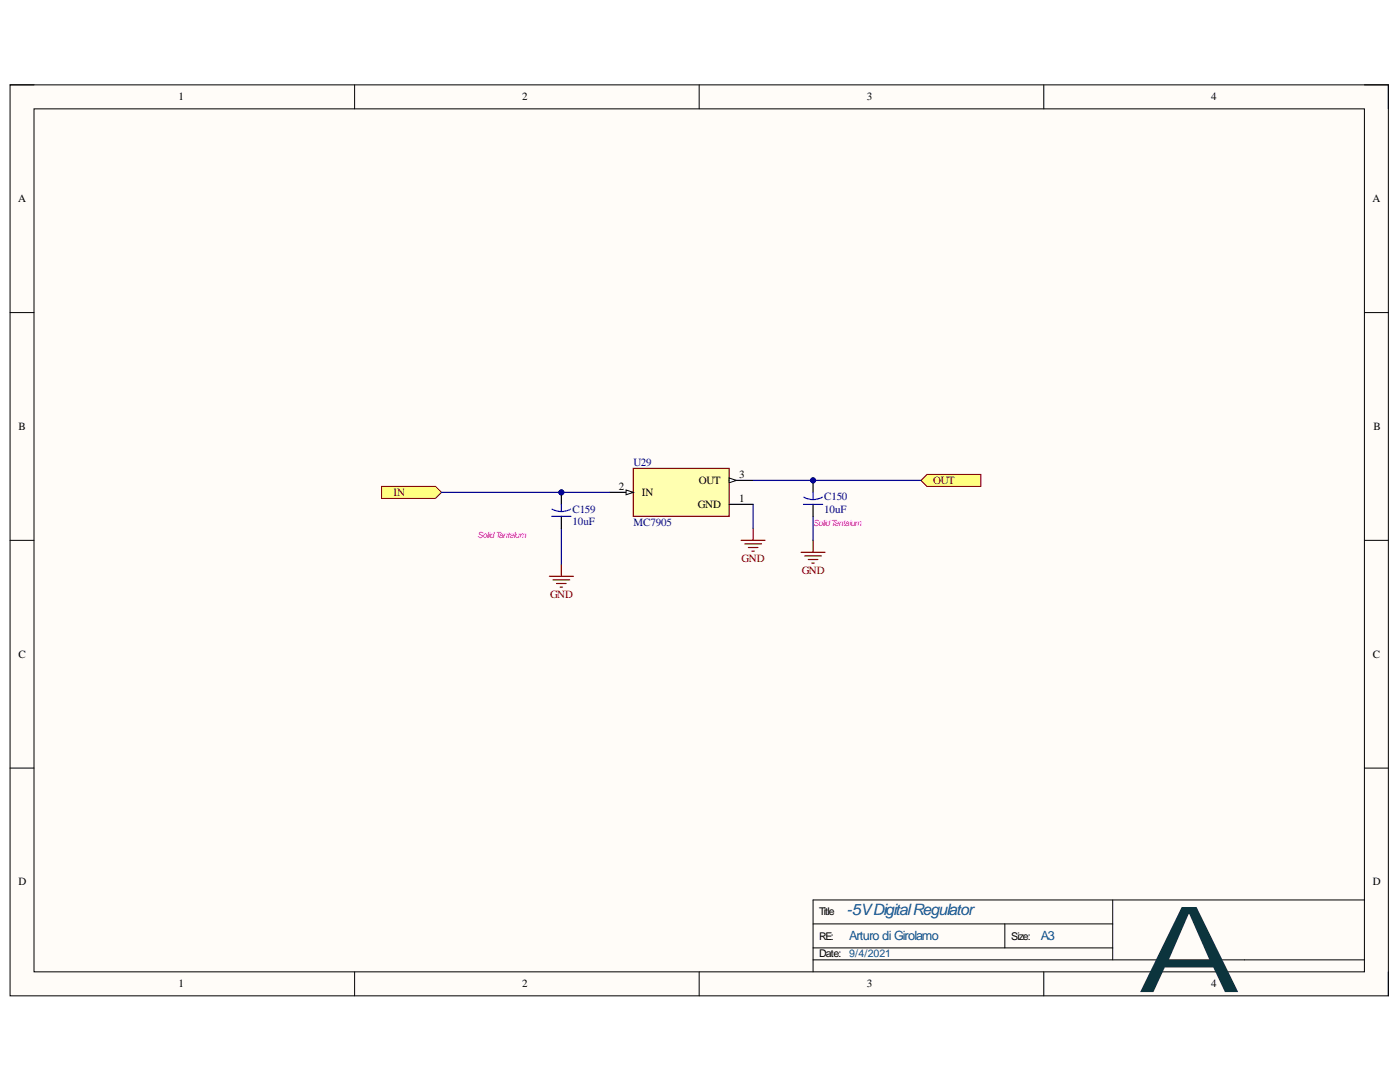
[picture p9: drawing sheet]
<svg xmlns="http://www.w3.org/2000/svg" width="279mm" height="216mm" viewBox="0 0 279 216" stroke-linecap="round" stroke-linejoin="round" font-family="sans-serif">
<defs><g id="words">
<text font-size="23.9" fill="#0c343d" x="226.9" y="198">A</text>
<text font-size="3.1" fill="#0b5394" x="169" y="182.7">-5VDigitalRegulator</text>
<g font-size="2.5" fill="#0b5394">
<text x="169.5" y="187.6">Arturo di Girolamo</text>
<text x="207.7" y="187.6">A3</text>
</g>
<g font-size="2.2">
<text x="35.6" y="20">1</text>
<text x="104.2" y="20">2</text>
<text x="173" y="20">3</text>
<text x="241.7" y="20">4</text>
<text x="3.6" y="40.3">A</text>
<text x="273.9" y="40.3">A</text>
<text x="3.7" y="85.8">B</text>
<text x="274.1" y="85.8">B</text>
<text x="147.5" y="95.4">3</text>
<text x="123.5" y="97.8">2</text>
<text x="128.1" y="98.9">IN</text>
<text x="139.3" y="101.3">GND</text>
<text x="139.5" y="96.6">OUT</text>
<text x="147.5" y="100.1">1</text>
<text x="3.7" y="131.2">C</text>
<text x="274" y="131.2">C</text>
<text x="3.7" y="176.6">D</text>
<text x="274" y="176.6">D</text>
<text x="35.6" y="197">1</text>
<text x="104.2" y="197">2</text>
<text x="173" y="197">3</text>
<text x="241.7" y="197">4</text>
</g>
<g font-size="2.2" fill="#000080">
<text x="126.4" y="92.9">U29</text>
<text x="164.5" y="99.9">C150</text>
<text x="114.3" y="102.3">C159</text>
<text x="114.3" y="104.7">10uF</text>
<text x="126.4" y="104.9">MC7905</text>
<text x="164.5" y="102.3">10uF</text>
</g>
<g font-size="2.2" fill="#800000">
<text x="78.6" y="98.9">IN</text>
<text x="186.2" y="96.6">OUT</text>
<text x="148" y="112.1">GND</text>
<text x="109.8" y="119.3">GND</text>
<text x="160" y="114.5">GND</text>
</g>
<g font-size="2.1">
<text x="163.5" y="182.7">Title</text>
<text x="163.5" y="191">Date:</text>
<text x="163.5" y="187.5">RE:</text>
<text x="201.8" y="187.5">Size:</text>
</g>
<text font-size="2.1" fill="#0b5394" x="169.5" y="191">9/4/2021</text>
<g font-size="1.7" fill="#f0f">
<text x="95.3" y="107.4">SolidTantalum</text>
<text x="162.3" y="105">SolidTantalum</text>
</g>
</g></defs>
<path d="M2 16.9h275.1v181.8h-275.1z" fill-rule="evenodd" fill="#fffcf8"/>
<path d="M2 16.9h275.1v181.8h-275.1z" fill="none" stroke="#000" stroke-width=".2"/>
<path d="M6.8 21.7h265.5v172.2h-265.5z" fill-rule="evenodd" fill="#fffcf8"/>
<g fill="none" stroke="#000" stroke-width=".2">
<path d="M2 16.9h4.8M70.8 16.9v4.8M139.5 16.9v4.8M208.3 16.9v4.8M272.3 16.9h4.8v4.8M6.8 21.7h265.5v172.2h-265.5zM2 62.4h4.8M272.3 62.4h4.8M2 107.8h4.8M272.3 107.8h4.8M2 153.3h4.8M272.3 153.3h4.8"/>
<path d="M222.1 179.6v11.9M272.3 179.6h-110v14.3M70.8 193.9v4.8M139.5 193.9v4.8M162.3 184.4h59.8M162.3 191.5h110M162.3 189.1h59.8M200.5 184.4v4.7M208.3 193.9v4.8M277.1 193.9v4.8"/>
</g>
<g fill="none" stroke="#800000" stroke-width=".24">
<path d="M109.6 115h4.8M110.4 115.7h3.3M111.1 116.4h1.9M111.8 117.1h.5M112 112.6v2.4M147.9 107.8h4.8M148.6 108.5h3.4M149.3 109.3h2M150.1 110h.4M150.3 105.4v2.4M159.9 110.2h4.8M160.6 110.9h3.3"/>
<path d="M161.3 111.6h1.9M162 112.4h.5M162.3 107.8v2.4"/>
</g>
<path d="M126.4 93.5h19.1v9.5h-19.1z" fill-rule="evenodd" fill="#ffffb0"/>
<path d="M126.4 93.5h19.1v9.5h-19.1z" fill="none" stroke="#800000" stroke-width=".24"/>
<path d="M121.6 98.2h4.8" fill="none" stroke="#000" stroke-width=".24"/>
<path d="M124.9 97.8l1.5 .4-1.5 .5z" fill="#f8fcff"/>
<path d="M124.9 97.8l1.5 .4-1.5 .5z" fill="none" stroke="#000" stroke-width=".2"/>
<path d="M145.5 95.9h4.8" fill="none" stroke="#000" stroke-width=".24"/>
<path d="M145.5 95.4l1.5 .5-1.5 .4z" fill="#f8fcff"/>
<path d="M145.5 95.4l1.5 .5-1.5 .4z" fill="none" stroke="#000" stroke-width=".2"/>
<path d="M145.5 100.6h4.8" fill="none" stroke="#000" stroke-width=".24"/>
<path d="M76.2 97.1h10.7l1.2 1.1-1.2 1.2h-10.7z" fill-rule="evenodd" fill="#ffff80"/>
<path d="M76.2 97.1h10.7l1.2 1.1-1.2 1.2h-10.7z" fill="none" stroke="#800000" stroke-width=".2"/>
<path d="M183.8 95.9l1.2-1.2h10.8v2.4h-10.8z" fill-rule="evenodd" fill="#ffff80"/>
<path d="M183.8 95.9l1.2-1.2h10.8v2.4h-10.8z" fill="none" stroke="#800000" stroke-width=".2"/>
<path d="M88.1 98.2h33.5M150.3 100.6v4.8" fill="none" stroke="#000080" stroke-width=".24"/>
<circle cx="112" cy="98.3" r=".48" fill="#000080"/>
<circle cx="112" cy="98.3" r=".48" fill="none" stroke="#000080" stroke-width=".2"/>
<path d="M150.3 95.9h33.5" fill="none" stroke="#000080" stroke-width=".24"/>
<circle cx="162.3" cy="95.9" r=".48" fill="#000080"/>
<circle cx="162.3" cy="95.9" r=".48" fill="none" stroke="#000080" stroke-width=".2"/>
<path d="M112 105.4v7.2M162.3 103v4.8" fill="none" stroke="#000080" stroke-width=".24"/>
<circle cx="112" cy="98.3" r=".48" fill="#000080"/>
<circle cx="112" cy="98.3" r=".48" fill="none" stroke="#000080" stroke-width=".2"/>
<path d="M112 98.2v2.4M112 103v2.4" fill="none" stroke="#000" stroke-width=".24"/>
<circle cx="112" cy="98.3" r=".48" fill="#000080"/>
<circle cx="112" cy="98.3" r=".48" fill="none" stroke="#000080" stroke-width=".2"/>
<path d="M110.1 103h3.8M110.2 101.6l1.1 .4 .7 .1M112 100.6v1.5M113.9 101.6l-.7 .3-1.2 .2" fill="none" stroke="#00f" stroke-width=".24"/>
<circle cx="162.3" cy="95.9" r=".48" fill="#000080"/>
<circle cx="162.3" cy="95.9" r=".48" fill="none" stroke="#000080" stroke-width=".2"/>
<path d="M162.3 95.9v2.3M162.3 100.6v2.4" fill="none" stroke="#000" stroke-width=".24"/>
<circle cx="162.3" cy="95.9" r=".48" fill="#000080"/>
<circle cx="162.3" cy="95.9" r=".48" fill="none" stroke="#000080" stroke-width=".2"/>
<path d="M160.4 99.2l.7 .3 1.2 .2M162.3 98.2v1.5M164.1 99.2l-.7 .3-1.1 .2M160.4 100.6h3.8" fill="none" stroke="#00f" stroke-width=".24"/>
<use href="#words"/>
</svg>
